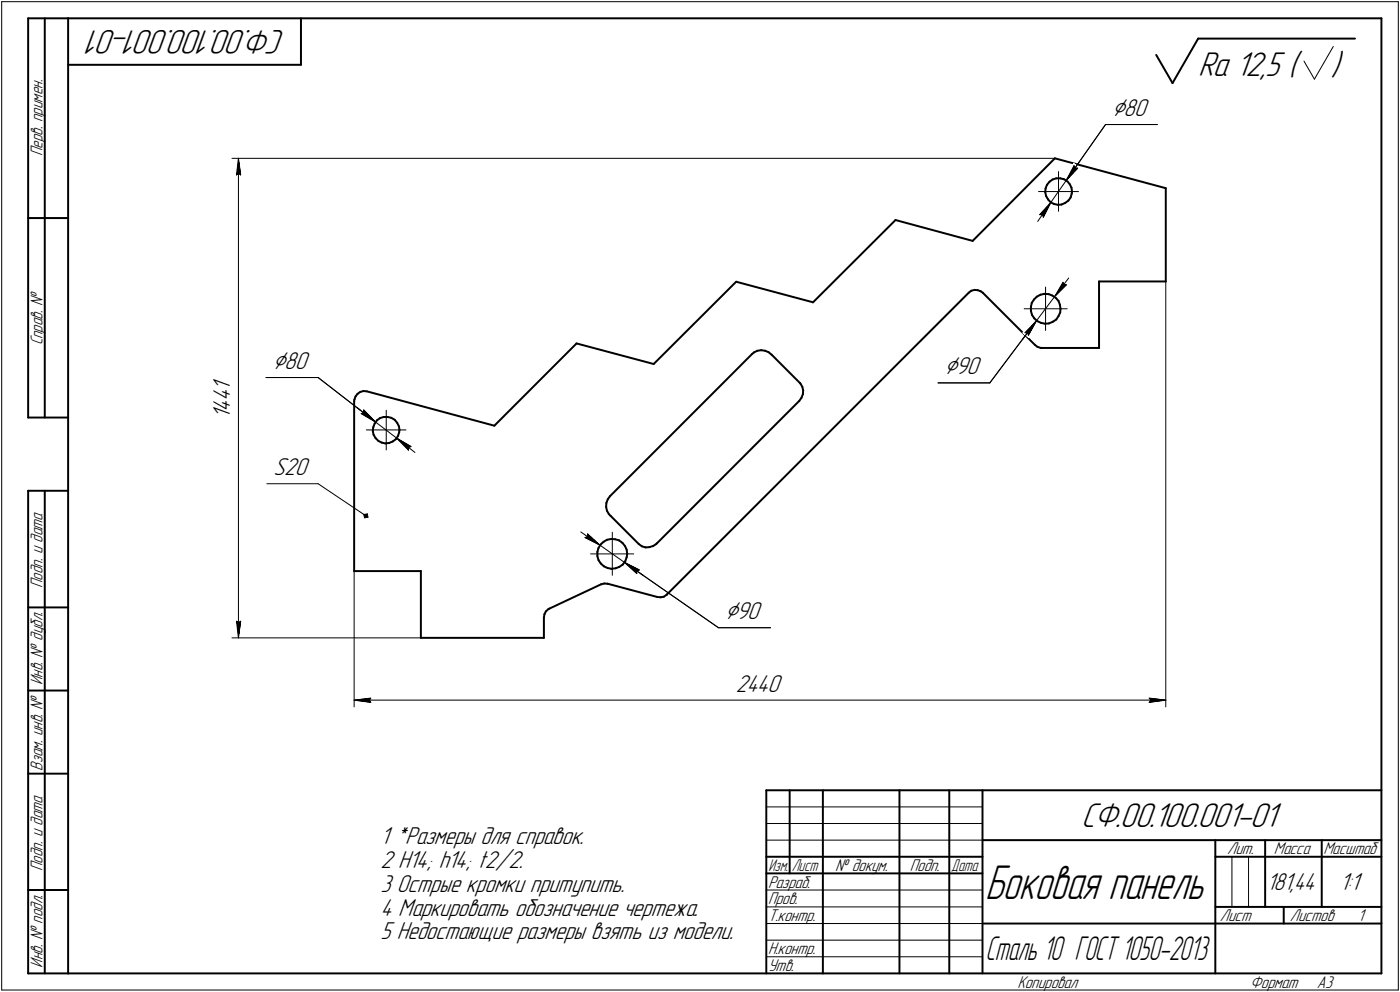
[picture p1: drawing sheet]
<svg xmlns="http://www.w3.org/2000/svg" width="421mm" height="298mm" viewBox="0 0 421 298" stroke-linecap="round" stroke-linejoin="round" font-family="sans-serif">
<defs><g id="words">
<text font-size="15.3" x="296.3" y="270.1">Боковая панель</text>
<g font-size="10.9">
<text x="85.9" y="9" transform="rotate(-180 85.9 9)">СФ.00.100.001-01</text>
<text x="360.3" y="22.8">Ra 12,5 (</text>
<text x="400.3" y="22.8">)</text>
<text x="325.1" y="248.5">СФ.00.100.001-01</text>
</g>
<text font-size="10.6" x="296.4" y="288.5">Сталь 10 ГОСТ 1050-2013</text>
<g font-size="8.5">
<text x="334.5" y="34.8">Ç80</text>
<text x="82" y="110.9">Ç80</text>
<text x="284.1" y="112.5">Ç90</text>
<text x="218.1" y="186.1">Ç90</text>
</g>
<g font-size="7.8">
<text x="69.2" y="117.4" transform="rotate(-90 69.2 117.4)">1</text>
<text x="69.2" y="125.8" transform="rotate(-90 69.2 125.8)">1</text>
<text x="69.2" y="123.7" transform="rotate(-90 69.2 123.7)">4</text>
<text x="69.2" y="120.5" transform="rotate(-90 69.2 120.5)">4</text>
<text x="82.3" y="142.9">S20</text>
<text x="221.3" y="207.9">2440</text>
<text x="114.5" y="253.7">1 *Размеры для справок.</text>
<text x="114.5" y="260.9">2 H14; h14; t2/2.</text>
<text x="114.5" y="268">3 Острые кромки притупить.</text>
<text x="402.9" y="267.5">1:1</text>
<text x="114.5" y="275.1">4 Маркировать обозначение чертежа.</text>
<text x="114.5" y="282.3">5 Недостающие размеры взять из модели.</text>
</g>
<text font-size="7.7" x="381" y="267.5">181,44</text>
<g font-size="5.4">
<text x="12.8" y="46.9" transform="rotate(-90 12.8 46.9)">Перв. примен.</text>
<text x="12.8" y="103.8" transform="rotate(-90 12.8 103.8)">Справ. №</text>
<text x="12.8" y="176.7" transform="rotate(-90 12.8 176.7)">Подп. и дата</text>
<text x="12.8" y="205.8" transform="rotate(-90 12.8 205.8)">Инв. № дубл.</text>
<text x="12.8" y="231.6" transform="rotate(-90 12.8 231.6)">Взам. инв. №</text>
<text x="369.1" y="256.8">Лит.</text>
<text x="383.1" y="256.8">Масса</text>
<text x="398" y="256.8">Масштаб</text>
<text x="12.8" y="261.7" transform="rotate(-90 12.8 261.7)">Подп. и дата</text>
<text x="251.2" y="261.8">№ докум.</text>
<text x="273.6" y="261.8">Подп.</text>
<text x="231" y="266.8">Разраб.</text>
<text x="231" y="271.8">Пров.</text>
<text x="231" y="276.8">Т.контр.</text>
<text x="366.9" y="276.8">Лист</text>
<text x="387.9" y="276.8">Листов</text>
<text x="408.4" y="276.8">1</text>
<text x="231" y="286.8">Н.контр.</text>
<text x="12.8" y="290.8" transform="rotate(-90 12.8 290.8)">Инв. № подл.</text>
<text x="231" y="291.8">Утв.</text>
<text x="306" y="296.8">Копировал</text>
<text x="376" y="296.8">Формат</text>
<text x="396" y="296.8">A3</text>
</g>
<g font-size="5.3">
<text x="231.1" y="261.8">Изм.</text>
<text x="238.1" y="261.8">Лист</text>
<text x="286.1" y="261.8">Дата</text>
</g>
</g></defs>
<g fill="none" stroke="#000" stroke-width=".59">
<path d="M8.5 5.5v120zM8.5 5.5h12zM13.5 5.5v120zM20.5 5.5v287zM20.5 5.5h395zM20.5 19.5h70zM90.5 5.5v14zM347.7 16.5l4.9 8.5zM360.3 11.6l-7.7 13.4zM360.3 11.6h47.2zM415.5 5.5v287zM314.4 57.8l.2 1.1z"/>
<path d="M314.5 56.6l-.1 1.2zM314.6 58.9l.6 1zM314.9 55.5l-.4 1.1zM315.2 59.9l.8 .9zM315.6 54.6l1-.7zM315.6 54.6l-.7 .9zM316.6 53.9l1.1-.3zM317.2 47.6l-24.7 24.8zM317.2 47.6l33.4 9zM317.7 53.6h1.2zM318.9 53.6l1.1 .2zM320 53.8l1 .6z"/>
<path d="M321 54.4l.7 1zM321.7 55.4l.5 1zM322 59.4l-.7 .9zM322.2 56.4l.2 1.2zM322.3 58.2l-.3 1.2zM322.4 57.6l-.1 .6zM350.6 56.6v28zM8.5 65.5h12zM269.3 66.1l23.2 6.3zM316 60.8l1 .5zM317 61.3l1.2 .3zM318.2 61.6l1.1-.1z"/>
<path d="M319.3 61.5l1.1-.5zM320.4 61l.9-.7zM221.4 84.7l23.1 6.1zM244.5 90.8l24.8-24.7zM291.3 88l.8-.6zM292.1 87.4l1-.3zM293.1 87.1l.9 .1zM294 87.2l1 .3zM295 87.5l.6 .5zM295.6 88l15.6 15.6zM310 92.2v1.3zM310 93.5l.4 1.2z"/>
<path d="M310.3 91l-.3 1.2zM310.4 94.7l.7 1zM311 90l.8-.8zM311 90l-.7 1zM311.1 95.7l.9 .8zM311.8 89.2l1.1-.6zM312 96.5l1.1 .5zM312.9 88.6l1.2-.3zM313.1 97l1.2 .3zM314.1 88.3l1.3 .1zM314.3 97.3l1.2-.1zM315.4 88.4l1.1 .4z"/>
<path d="M315.5 97.2l1.2-.5zM316.5 88.8l1 .7zM316.7 96.7l1-.7zM317.5 89.5l.8 .9zM318.3 90.4l.5 1.2zM318.3 95l-.6 1zM318.8 91.6l.1 1.2zM318.9 93.9l-.6 1.1zM318.9 92.8v1.1zM330.5 84.6h20.1zM330.5 84.6v20zM106.9 119.1l-.3 1z"/>
<path d="M107.5 118.4l.9-.6zM107.5 118.4l-.6 .7zM108.4 117.8l.9-.3zM109.3 117.5l1 .1zM110.3 117.6l38.4 10.3zM173.4 103.2l-24.7 24.7zM173.4 103.2l23.2 6.2zM196.6 109.4l24.8-24.7zM226.2 106.3l-42.7 42.8zM226.2 106.3l.5-.4zM226.7 105.9l1.1-.5zM227.8 105.4l1.1-.2z"/>
<path d="M228.9 105.2l1.2 .2zM230.1 105.4l1 .4zM231.1 105.8l1 .8zM232.1 106.6l8.4 8.5zM240.5 115.1l.2 .1zM240.7 115.2l.6 1zM241 119.5l-.6 1zM241.3 116.2l.3 1.1zM241.5 118.4l-.5 1.1zM241.6 117.3l-.1 1.1zM311.2 103.6l.8 .6zM312 104.2l1 .4z"/>
<path d="M313 104.6h.4zM313.4 104.6h17.1zM8.5 125.5h12zM106.5 120.6v51zM106.6 120.1l-.1 .5zM112.1 129.5l.3 1.1zM112.3 128.4l-.2 1.1zM112.4 130.6l.5 1.1zM112.7 127.3l-.4 1.1zM112.9 131.7l.9 .8zM113.4 126.3l.9-.7zM113.4 126.3l-.7 1z"/>
<path d="M113.8 132.5l1 .5zM114.3 125.6l1.1-.3zM114.8 133l1.1 .3zM115.4 125.3h1.2zM115.9 133.3l1.2-.2zM116.6 125.3l1.1 .3zM117.1 133.1l1-.4zM117.7 125.6l1 .6zM118.1 132.7l.9-.7zM118.7 126.2l.8 .9zM119.5 127.1l.5 1zM119.7 131l-.7 1z"/>
<path d="M120 128.1l.1 1.1zM120.1 129.9l-.4 1.1zM120.1 129.2v.7zM8.5 147.5v145zM8.5 147.5h12zM13.5 147.5v145zM182.3 152.3l.2 1.2zM182.4 151.1l-.1 1.2zM182.5 153.5l.6 1zM182.8 150l-.4 1.1zM183.1 154.5l.5 .5zM183.5 149.1l-.7 .9z"/>
<path d="M183.6 155l8.5 8.5zM106.5 171.6h20.1zM126.6 171.6v20.1zM179.7 165.9v1.2zM179.7 167.1l.3 1.2zM180 164.7l-.3 1.2zM180 168.3l.7 1zM180.6 163.7l.9-.9zM180.6 163.7l-.6 1zM180.7 169.3l.9 .9zM180.8 175.6l1-.3zM181.5 162.8l1-.6z"/>
<path d="M181.6 170.2l1.1 .5zM181.8 175.3l.9 .1zM182.5 162.2l1.3-.2zM182.7 170.7l1.2 .2zM182.7 175.4h.1M182.8 175.4l14.9 4zM183.8 162l1.2 .1zM183.9 170.9l1.3-.1zM185 162.1l1.2 .3zM185.2 170.8l1.1-.5zM186.2 162.4l1 .8zM186.3 170.3l1-.6z"/>
<path d="M187.2 163.2l.8 .9zM188 164.1l.5 1.1zM188 168.7l-.7 1zM188.5 165.2l.1 1.3zM188.5 167.5l-.5 1.2zM188.6 166.5l-.1 1zM192.1 163.5l.9 .7zM193 164.2l1.1 .3zM194.1 164.5l1.2-.1zM195.3 164.4l1.1-.3zM196.4 164.1l1-.6zM197.4 163.5l.2-.3z"/>
<path d="M197.6 163.2l42.8-42.7zM197.7 179.4l1 .1zM198.7 179.5l.9-.2zM199.6 179.3l.9-.6zM200.5 178.7h.1M200.6 178.6l90.7-90.6zM8.5 182.5h12zM126.6 191.7h37zM163.6 185.6v6.1zM163.7 184.6l-.1 1zM164.2 183.7l-.5 .9zM164.2 183.7l.7-.7z"/>
<path d="M164.9 183l.4-.1zM165.3 182.9l15.5-7.3zM8.5 207.5h12zM8.5 232.5h12zM230.5 237.5h185zM230.5 237.5v55zM237.5 237.5v25zM247.5 237.5v55zM270.5 237.5v55zM285.5 237.5v55zM295.5 237.5v55zM230.5 257.5h65z"/>
<path d="M295.5 252.5h120zM365.5 252.5v40zM365.5 257.5h15zM380.5 252.5v20zM380.5 257.5h35zM397.5 252.5v20zM8.5 267.5h12zM230.5 262.5h65zM295.5 277.5h70zM365.5 277.5h50zM365.5 272.5h50zM386.1 272.5v5z"/>
<path d="M8.5 292.5h12zM20.5 292.5h395z"/>
</g>
<g fill="none" stroke="#000" stroke-width=".3">
<path d="M.5 .5v297zM.5 .5h420zM392.2 18.4l3.1 5.4zM401 14l-5.7 9.8zM420.5 .5v297zM332.5 37.4l-11.9 16.9zM332.5 37.4h15.6zM69.8 47.6h247.4zM71.1 52.6l.6-.5zM71.7 47.6l.7 5zM71.7 52.1l.7 .5zM71.7 47.6l-.6 5z"/>
<path d="M71.7 47.6v144.1zM312.3 57.6h6zM318.3 57.6h6.1zM318.3 57.6v5.9zM318.3 51.6v6zM320.6 54.3l-4.5 6.5zM323 49.8l.3 .7zM323 49.8l-2.4 4.5zM323.3 50.5h.8zM324.1 50.5l-3.5 3.8zM324.7 48.5l-4.1 5.8zM312.7 64.5h.8z"/>
<path d="M313.5 64.5l.3 .8zM316.1 60.8l-3.4 3.7zM316.1 60.8l-2.3 4.5zM316.1 60.8l-4 5.7zM308 92.8h6.5zM308.3 100h.7zM309 100l.3 .8zM311.7 96.4l-14 18.7zM311.7 96.4l-3.4 3.6zM311.7 96.4l-2.4 4.4zM311.7 96.4l-4.1 5.5zM314.5 92.8h6.5z"/>
<path d="M314.5 92.8v6.5zM314.5 86.3v6.5zM317.2 89.2l3.5-3.6zM317.2 89.2l-5.5 7.2zM319.7 84.8l.2 .8zM319.7 84.8l-2.5 4.4zM319.9 85.6h.8zM321.4 83.6l-4.2 5.6zM350.6 84.6v127.8zM80 113.5h15.7zM95.7 113.5l17.2 13.3zM282.1 115.1h15.6z"/>
<path d="M107.4 122.5l5.5 4.3zM108.6 124.3l.8-.3zM108.6 124.3l4.3 2.5zM109.4 123.2l3.5 3.6zM109.4 123.2v.8zM110.2 129.2h6zM112.9 126.8l6.4 4.9zM116.2 129.2h5.9zM116.2 129.2v6zM116.2 123.3v5.9zM119.3 131.7l3.6 3.6zM119.3 131.7l4.3 2.5z"/>
<path d="M119.3 131.7l5.5 4.3zM122.9 134.5v.8zM122.9 134.5l.7-.3zM80.3 145.4h15.4zM95.7 145.4l14.4 9.6zM109.4 154.6l.2 .2zM109.4 154.6l.2 1zM109.4 154.6l1.1-.2zM109.6 154.8l.2 .1zM109.6 154.8l.1 .6zM109.6 154.8l.7-.2zM109.6 155.6l1.1-.2z"/>
<path d="M109.7 155.4l.8-.1zM109.8 154.9l.1 .4zM109.8 154.9h.4zM109.9 155.3l.3-.1zM110.2 154.9v.3zM110.3 154.6l.2 .7zM110.5 154.4l.2 1zM174.7 159.9l5.7 3.9zM184.1 159.9v6.6zM106.5 171.6v40.8zM175.9 161.5l.8-.2zM175.9 161.5l4.5 2.3z"/>
<path d="M176.7 160.4l3.7 3.4zM176.7 160.4v.9zM177.6 166.5h6.5zM180.4 163.8l7.4 5.2zM184.1 166.5h6.5zM184.1 166.5v6.4zM187.8 169l28.3 19.6zM187.8 169l3.7 3.4zM187.8 169l4.5 2.3zM187.8 169l5.7 4zM191.5 171.5v.9zM191.5 171.5l.8-.2z"/>
<path d="M69.8 191.7h56.8zM71.1 186.7l.6 5zM71.1 186.7l.6 .4zM71.7 187.1l.7-.4zM72.4 186.7l-.7 5zM216.1 188.6h15.6zM106.5 210.4l5-.6zM106.5 210.4l5 .7zM106.5 210.4h244.1zM111.1 210.4l.4 .7zM111.5 209.8l-.4 .6zM345.6 211.1l5-.7z"/>
<path d="M345.6 209.8l.5 .6zM345.6 209.8l5 .6zM346.1 210.4l-.5 .7zM230.5 247.5h65zM230.5 252.5h65zM230.5 242.5h65zM370.5 257.5v15zM375.5 257.5v15zM230.5 267.5h65zM230.5 272.5h65zM230.5 277.5h65zM.5 297.5h420z"/>
<path d="M230.5 282.5h65zM230.5 287.5h65z"/>
</g>
<g fill="#fff" stroke="#fff" stroke-width=".3">
<path d="M82.3 137.2h11.3zM82.3 137.3h11.3zM82.3 137.4h11.3zM82.3 137.5h11.3zM82.3 137.6h11.3zM82.3 137.7h11.3zM82.3 137.8h11.3zM82.3 137.8h11.3zM82.3 137.9h11.3zM82.3 138h11.3zM82.3 138.1h11.3zM82.3 138.2h11.3zM82.3 138.3h11.3zM82.3 138.3h11.3zM82.3 138.4h11.3zM82.3 138.5h11.3zM82.3 138.6h11.3zM82.3 138.7h11.3zM82.3 138.8h11.3zM82.3 138.9h11.3zM82.3 138.9h11.3zM82.3 139h11.3zM82.3 139.1h11.3zM82.3 139.2h11.3zM82.3 139.3h11.3zM82.3 139.4h11.3zM82.3 139.4h11.3zM82.3 139.5h11.3zM82.3 139.6h11.3zM82.3 139.7h11.3zM82.3 139.8h11.3zM82.3 139.9h11.3zM82.3 140h11.3zM82.3 140h11.3zM82.3 140.1h11.3zM82.3 140.2h11.3zM82.3 140.3h11.3zM82.3 140.4h11.3zM82.3 140.5h11.3zM82.3 140.5h11.3zM82.3 140.6h11.3zM82.3 140.7h11.3zM82.3 140.8h11.3zM82.3 140.9h11.3zM82.3 141h11.3zM82.3 141.1h11.3zM82.3 141.1h11.3zM82.3 141.2h11.3zM82.3 141.3h11.3zM82.3 141.4h11.3zM82.3 141.5h11.3zM82.3 141.6h11.3zM82.3 141.6h11.3zM82.3 141.7h11.3zM82.3 141.8h11.3zM82.3 141.9h11.3zM82.3 142h11.3zM82.3 142.1h11.3zM82.3 142.2h11.3zM82.3 142.2h11.3zM82.3 142.3h11.3zM82.3 142.4h11.3zM82.3 142.5h11.3zM82.3 142.6h11.3zM82.3 142.7h11.3zM82.3 142.7h11.3zM82.3 142.8h11.3zM82.3 142.9h11.3zM82.3 143h11.3zM82.3 143.1h11.3zM82.3 143.2h11.3zM82.3 143.3h11.3zM82.3 143.3h11.3zM82.3 143.4h11.3zM82.3 143.5h11.3zM82.3 143.6h11.3zM82.3 143.7h11.3zM82.3 143.8h11.3zM82.3 143.8h11.3zM82.3 143.9h11.3zM82.3 144h11.3zM82.3 144.1h11.3zM82.3 144.2h11.3zM82.3 144.3h11.3z"/>
<path d="M221.3 202.3h14.5zM221.3 202.4h14.5zM221.3 202.4h14.5zM221.3 202.5h14.5zM221.3 202.6h14.5zM221.3 202.7h14.5zM221.3 202.8h14.5zM221.3 202.9h14.5zM221.3 202.9h14.5zM221.3 203h14.5zM221.3 203.1h14.5zM221.3 203.2h14.5zM221.3 203.3h14.5zM221.3 203.4h14.5zM221.3 203.5h14.5zM221.3 203.5h14.5zM221.3 203.6h14.5zM221.3 203.7h14.5zM221.3 203.8h14.5zM221.3 203.9h14.5zM221.3 204h14.5zM221.3 204h14.5zM221.3 204.1h14.5zM221.3 204.2h14.5zM221.3 204.3h14.5zM221.3 204.4h14.5zM221.3 204.5h14.5zM221.3 204.6h14.5zM221.3 204.6h14.5zM221.3 204.7h14.5zM221.3 204.8h14.5zM221.3 204.9h14.5zM221.3 205h14.5zM221.3 205.1h14.5zM221.3 205.1h14.5zM221.3 205.2h14.5zM221.3 205.3h14.5zM221.3 205.4h14.5zM221.3 205.5h14.5zM221.3 205.6h14.5zM221.3 205.7h14.5zM221.3 205.7h14.5zM221.3 205.8h14.5zM221.3 205.9h14.5zM221.3 206h14.5zM221.3 206.1h14.5zM221.3 206.2h14.5zM221.3 206.2h14.5zM221.3 206.3h14.5zM221.3 206.4h14.5zM221.3 206.5h14.5zM221.3 206.6h14.5zM221.3 206.7h14.5zM221.3 206.8h14.5zM221.3 206.8h14.5zM221.3 206.9h14.5zM221.3 207h14.5zM221.3 207.1h14.5zM221.3 207.2h14.5zM221.3 207.3h14.5zM221.3 207.3h14.5zM221.3 207.4h14.5zM221.3 207.5h14.5zM221.3 207.6h14.5zM221.3 207.7h14.5zM221.3 207.8h14.5zM221.3 207.9h14.5zM221.3 207.9h14.5zM221.3 208h14.5zM221.3 208.1h14.5zM221.3 208.2h14.5zM221.3 208.3h14.5zM221.3 208.4h14.5zM221.3 208.4h14.5zM221.3 208.5h14.5zM221.3 208.6h14.5zM221.3 208.7h14.5zM221.3 208.8h14.5zM221.3 208.9h14.5zM221.3 209h14.5zM221.3 209h14.5zM221.3 209.1h14.5zM221.3 209.2h14.5zM221.3 209.3h14.5zM221.3 209.4h14.5z"/>
<path d="M111.4 209.3h.6zM110.8 209.4h1.2zM110.2 209.5h1.8zM109.6 209.5h2.4zM109 209.6h3zM108.3 209.7h3.7zM108.1 209.8h3.9zM107.9 209.9h4.1zM107.7 210h4.3zM107.4 210.1h4.6zM107.2 210.1h4.8zM107 210.2h5zM106.8 210.3h5.2zM106.5 210.4h5.5zM106.8 210.5h5.2zM106.9 210.6h5.1zM107.1 210.7h4.9zM107.4 210.7h4.6zM107.5 210.8h4.5zM107.7 210.9h4.3zM107.9 211h4.1zM108.1 211.1h3.9zM108.3 211.2h3.7zM109 211.2h3zM109.6 211.3h2.4zM110.2 211.4h1.8zM110.8 211.5h1.2zM111.4 211.6h.6z"/>
<path d="M345.1 209.3h.7zM345.1 209.4h1.3zM345.1 209.5h1.9zM345.1 209.5h2.5zM345.1 209.6h3.1zM345.1 209.7h3.7zM345.1 209.8h4zM345.1 209.9h4.2zM345.1 210h4.4zM345.1 210.1h4.7zM345.1 210.1h4.9zM345.1 210.2h5.1zM345.1 210.3h5.3zM345.1 210.4h5.5zM345.1 210.5h5.3zM345.1 210.6h5.2zM345.1 210.7h4.9zM345.1 210.7h4.7zM345.1 210.8h4.6zM345.1 210.9h4.3zM345.1 211h4.1zM345.1 211.1h4zM345.1 211.2h3.7zM345.1 211.2h3.1zM345.1 211.3h2.5zM345.1 211.4h1.9zM345.1 211.5h1.3zM345.1 211.6h.7z"/>
<path d="M63.6 113.5h7.2zM63.6 113.5h7.2zM63.6 113.6h7.2zM63.6 113.7h7.2zM63.6 113.8h7.2zM63.6 113.9h7.2zM63.6 114h7.2zM63.6 114h7.2zM63.6 114.1h7.2zM63.6 114.2h7.2zM63.6 114.3h7.2zM63.6 114.4h7.2zM63.6 114.5h7.2zM63.6 114.6h7.2zM63.6 114.6h7.2zM63.6 114.7h7.2zM63.6 114.8h7.2zM63.6 114.9h7.2zM63.6 115h7.2zM63.6 115.1h7.2zM63.6 115.1h7.2zM63.6 115.2h7.2zM63.6 115.3h7.2zM63.6 115.4h7.2zM63.6 115.5h7.2zM63.6 115.6h7.2zM63.6 115.7h7.2zM63.6 115.7h7.2zM63.6 115.8h7.2zM63.6 115.9h7.2zM63.6 116h7.2zM63.6 116.1h7.2zM63.6 116.2h7.2zM63.6 116.2h7.2zM63.6 116.3h7.2zM63.6 116.4h7.2zM63.6 116.5h7.2zM63.6 116.6h7.2zM63.6 116.7h7.2zM63.6 116.8h7.2zM63.6 116.8h7.2zM63.6 116.9h7.2zM63.6 117h7.2zM63.6 117.1h7.2zM63.6 117.2h7.2zM63.6 117.3h7.2zM63.6 117.3h7.2zM63.6 117.4h7.2zM63.6 117.5h7.2zM63.6 117.6h7.2zM63.6 117.7h7.2zM63.6 117.8h7.2zM63.6 117.9h7.2zM63.6 117.9h7.2zM63.6 118h7.2zM63.6 118.1h7.2zM63.6 118.2h7.2zM63.6 118.3h7.2zM63.6 118.4h7.2zM63.6 118.4h7.2zM63.6 118.5h7.2zM63.6 118.6h7.2zM63.6 118.7h7.2zM63.6 118.8h7.2zM63.6 118.9h7.2zM63.6 119h7.2zM63.6 119h7.2zM63.6 119.1h7.2zM63.6 119.2h7.2zM63.6 119.3h7.2zM63.6 119.4h7.2zM63.6 119.5h7.2zM63.6 119.5h7.2zM63.6 119.6h7.2zM63.6 119.7h7.2zM63.6 119.8h7.2zM63.6 119.9h7.2zM63.6 120h7.2zM63.6 120.1h7.2zM63.6 120.1h7.2zM63.6 120.2h7.2zM63.6 120.3h7.2zM63.6 120.4h7.2zM63.6 120.5h7.2zM63.6 120.6h7.2zM63.6 120.6h7.2zM63.6 120.7h7.2zM63.6 120.8h7.2zM63.6 120.9h7.2zM63.6 121h7.2zM63.6 121.1h7.2zM63.6 121.2h7.2zM63.6 121.2h7.2zM63.6 121.3h7.2zM63.6 121.4h7.2zM63.6 121.5h7.2zM63.6 121.6h7.2zM63.6 121.7h7.2zM63.6 121.8h7.2zM63.6 121.8h7.2zM63.6 121.9h7.2zM63.6 122h7.2zM63.6 122.1h7.2zM63.6 122.2h7.2zM63.6 122.3h7.2zM63.6 122.3h7.2zM63.6 122.4h7.2zM63.6 122.5h7.2zM63.6 122.6h7.2zM63.6 122.7h7.2zM63.6 122.8h7.2zM63.6 122.9h7.2zM63.6 122.9h7.2zM63.6 123h7.2zM63.6 123.1h7.2zM63.6 123.2h7.2zM63.6 123.3h7.2zM63.6 123.4h7.2zM63.6 123.4h7.2zM63.6 123.5h7.2zM63.6 123.6h7.2zM63.6 123.7h7.2zM63.6 123.8h7.2zM63.6 123.9h7.2zM63.6 124h7.2zM63.6 124h7.2zM63.6 124.1h7.2zM63.6 124.2h7.2zM63.6 124.3h7.2zM63.6 124.4h7.2zM63.6 124.5h7.2zM63.6 124.5h7.2zM63.6 124.6h7.2zM63.6 124.7h7.2zM63.6 124.8h7.2zM63.6 124.9h7.2zM63.6 125h7.2zM63.6 125.1h7.2zM63.6 125.1h7.2zM63.6 125.2h7.2zM63.6 125.3h7.2zM63.6 125.4h7.2zM63.6 125.5h7.2zM63.6 125.6h7.2zM63.6 125.6h7.2zM63.6 125.7h7.2z"/>
<path d="M70.5 186.2h2.5zM70.6 186.3h2.4zM70.6 186.4h2.4zM70.6 186.4h2.4zM70.6 186.5h2.4zM70.6 186.6h2.4zM70.6 186.7h2.4zM70.6 186.8h2.4zM70.7 186.9h2.2zM70.7 186.9h2.2zM70.7 187h2.2zM70.7 187.1h2.2zM70.7 187.2h2.2zM70.7 187.3h2.2zM70.7 187.4h2.2zM70.8 187.5h2zM70.8 187.5h2zM70.8 187.6h2zM70.8 187.7h2zM70.8 187.8h2zM70.8 187.9h2zM70.8 188h2zM70.8 188h1.9zM70.9 188.1h1.8zM70.9 188.2h1.8zM70.9 188.3h1.8zM70.9 188.4h1.8zM70.9 188.5h1.8zM70.9 188.6h1.8zM70.9 188.6h1.8zM71 188.7h1.6zM71 188.8h1.6zM71 188.9h1.6zM71 189h1.6zM71 189.1h1.6zM71 189.1h1.6zM71 189.2h1.6zM71 189.3h1.6zM71 189.4h1.6zM71 189.5h1.6zM71 189.6h1.6zM71 189.7h1.6zM71 189.7h1.6zM71 189.8h1.6zM71 189.9h1.5zM71.1 190h1.4zM71.1 190.1h1.4zM71.2 190.2h1.2zM71.2 190.2h1.2zM71.2 190.3h1.1zM71.3 190.4h1zM71.3 190.5h.9zM71.4 190.6h.8zM71.4 190.7h.8zM71.4 190.8h.7zM71.5 190.8h.6zM71.5 190.9h.6zM71.5 191h.6zM71.5 191.1h.5zM71.5 191.2h.5zM71.6 191.3h.4zM71.6 191.3h.3zM71.6 191.4h.3z"/>
<path d="M71.6 47.8h.3zM71.6 47.9h.3zM71.6 48h.4zM71.5 48.1h.5zM71.5 48.2h.5zM71.5 48.3h.6zM71.5 48.3h.6zM71.5 48.4h.6zM71.4 48.5h.7zM71.4 48.6h.8zM71.4 48.7h.8zM71.3 48.8h.9zM71.3 48.9h1zM71.2 48.9h1.1zM71.2 49h1.2zM71.2 49.1h1.2zM71.1 49.2h1.4zM71.1 49.3h1.4zM71 49.4h1.5zM71 49.4h1.6zM71 49.5h1.6zM71 49.6h1.6zM71 49.7h1.6zM71 49.8h1.6zM71 49.9h1.6zM71 50h1.6zM71 50h1.6zM71 50.1h1.6zM71 50.2h1.6zM71 50.3h1.6zM71 50.4h1.6zM71 50.5h1.6zM71 50.5h1.6zM70.9 50.6h1.8zM70.9 50.7h1.8zM70.9 50.8h1.8zM70.9 50.9h1.8zM70.9 51h1.8zM70.9 51.1h1.8zM70.9 51.1h1.8zM70.8 51.2h1.9zM70.8 51.3h2zM70.8 51.4h2zM70.8 51.5h2zM70.8 51.6h2zM70.8 51.6h2zM70.8 51.7h2zM70.8 51.8h2zM70.7 51.9h2.2zM70.7 52h2.2zM70.7 52.1h2.2zM70.7 52.2h2.2zM70.7 52.2h2.2zM70.7 52.3h2.2zM70.7 52.4h2.2zM70.6 52.5h2.4zM70.6 52.6h2.4zM70.6 52.7h2.4zM70.6 52.7h2.4zM70.6 52.8h2.4zM70.6 52.9h2.4zM70.6 53h2.4z"/>
<path d="M176.6 159.8h.2zM176.5 159.9h.4zM176.4 159.9h.6zM176.4 160h.6zM176.4 160.1h.7zM176.3 160.2h.9zM176.3 160.3h1zM176.2 160.4h1.2zM176.1 160.4h1.4zM176.1 160.5h1.4zM176 160.6h1.7zM175.9 160.7h1.9zM175.9 160.8h2zM175.9 160.9h2.1zM175.8 161h2.3zM175.7 161h2.4zM175.7 161.1h2.5zM175.6 161.2h2.7zM175.5 161.3h2.9zM175.4 161.4h3.1zM175.4 161.5h3.2zM175.3 161.5h3.4zM175.3 161.6h3.5zM175.2 161.7h3.7zM175.3 161.8h3.7zM175.5 161.9h3.6zM175.7 162h3.5zM175.9 162.1h3.3zM176 162.1h3.3zM176.2 162.2h3.2zM176.4 162.3h3.1zM176.5 162.4h3.1zM176.7 162.5h2.9zM176.9 162.6h2.8zM177 162.6h2.7zM177.1 162.7h2.6zM177.3 162.8h2.5zM177.5 162.9h2.4zM177.6 163h2.3zM177.8 163.1h2.2zM178 163.2h2zM178.1 163.2h2zM178.3 163.3h1.9zM178.5 163.4h1.7zM178.6 163.5h1.7zM179.1 163.6h1.2zM179.5 163.7h.8zM180 163.7h.4z"/>
<path d="M187.9 169.1h.3zM188 169.2h.6zM188 169.2h1zM188 169.3h1.4zM188.1 169.4h1.6zM188.2 169.5h1.7zM188.2 169.6h1.9zM188.3 169.7h1.9zM188.4 169.8h2zM188.4 169.8h2.2zM188.5 169.9h2.3zM188.6 170h2.3zM188.6 170.1h2.5zM188.6 170.2h2.7zM188.7 170.3h2.7zM188.7 170.3h2.9zM188.8 170.4h3zM188.9 170.5h3zM188.9 170.6h3.2zM189.1 170.7h3.2zM189.1 170.8h3.3zM189.2 170.9h3.4zM189.3 170.9h3.5zM189.4 171h3.6zM189.5 171.1h3.5zM189.6 171.2h3.4zM189.7 171.3h3.3zM189.7 171.4h3.2zM189.8 171.4h3.1zM189.9 171.5h2.9zM190 171.6h2.7zM190.1 171.7h2.6zM190.2 171.8h2.4zM190.2 171.9h2.3zM190.4 172h2.1zM190.5 172h1.9zM190.6 172.1h1.8zM190.7 172.2h1.7zM190.8 172.3h1.5zM190.8 172.4h1.4zM190.9 172.5h1.2zM191 172.6h1.1zM191.1 172.6h.9zM191.2 172.7h.7zM191.3 172.8h.6zM191.3 172.9h.6zM191.4 173h.4zM191.5 173.1h.2z"/>
<path d="M218.1 180.3h11.6zM218.1 180.4h11.6zM218.1 180.5h11.6zM218.1 180.6h11.6zM218.1 180.7h11.6zM218.1 180.8h11.6zM218.1 180.8h11.6zM218.1 180.9h11.6zM218.1 181h11.6zM218.1 181.1h11.6zM218.1 181.2h11.6zM218.1 181.3h11.6zM218.1 181.4h11.6zM218.1 181.4h11.6zM218.1 181.5h11.6zM218.1 181.6h11.6zM218.1 181.7h11.6zM218.1 181.8h11.6zM218.1 181.9h11.6zM218.1 181.9h11.6zM218.1 182h11.6zM218.1 182.1h11.6zM218.1 182.2h11.6zM218.1 182.3h11.6zM218.1 182.4h11.6zM218.1 182.5h11.6zM218.1 182.5h11.6zM218.1 182.6h11.6zM218.1 182.7h11.6zM218.1 182.8h11.6zM218.1 182.9h11.6zM218.1 183h11.6zM218.1 183h11.6zM218.1 183.1h11.6zM218.1 183.2h11.6zM218.1 183.3h11.6zM218.1 183.4h11.6zM218.1 183.5h11.6zM218.1 183.6h11.6zM218.1 183.6h11.6zM218.1 183.7h11.6zM218.1 183.8h11.6zM218.1 183.9h11.6zM218.1 184h11.6zM218.1 184.1h11.6zM218.1 184.1h11.6zM218.1 184.2h11.6zM218.1 184.3h11.6zM218.1 184.4h11.6zM218.1 184.5h11.6zM218.1 184.6h11.6zM218.1 184.7h11.6zM218.1 184.7h11.6zM218.1 184.8h11.6zM218.1 184.9h11.6zM218.1 185h11.6zM218.1 185.1h11.6zM218.1 185.2h11.6zM218.1 185.3h11.6zM218.1 185.3h11.6zM218.1 185.4h11.6zM218.1 185.5h11.6zM218.1 185.6h11.6zM218.1 185.7h11.6zM218.1 185.8h11.6zM218.1 185.8h11.6zM218.1 185.9h11.6zM218.1 186h11.6zM218.1 186.1h11.6zM218.1 186.2h11.6zM218.1 186.3h11.6zM218.1 186.4h11.6zM218.1 186.4h11.6zM218.1 186.5h11.6zM218.1 186.6h11.6zM218.1 186.7h11.6zM218.1 186.8h11.6zM218.1 186.9h11.6zM218.1 186.9h11.6zM218.1 187h11.6zM218.1 187.1h11.6zM218.1 187.2h11.6zM218.1 187.3h11.6zM218.1 187.4h11.6zM218.1 187.5h11.6zM218.1 187.5h11.6z"/>
<path d="M319.5 84.2h.2zM319.4 84.2h.4zM319.4 84.3h.5zM319.4 84.4h.6zM319.4 84.5h.7zM319.3 84.6h.9zM319.2 84.7h1.1zM319.2 84.8h1.2zM319.1 84.8h1.4zM319.1 84.9h1.5zM319 85h1.7zM319 85.1h1.9zM318.9 85.2h2.1zM318.9 85.3h2.2zM318.9 85.3h2.3zM318.8 85.4h2.6zM318.8 85.5h2.7zM318.7 85.6h2.8zM318.6 85.7h2.8zM318.6 85.8h2.7zM318.5 85.9h2.7zM318.5 85.9h2.6zM318.4 86h2.7zM318.4 86.1h2.6zM318.3 86.2h2.6zM318.3 86.3h2.5zM318.3 86.4h2.4zM318.2 86.4h2.4zM318.2 86.5h2.3zM318.1 86.6h2.4zM318.1 86.7h2.3zM318 86.8h2.3zM317.9 86.9h2.3zM317.9 87h2.2zM317.8 87h2.2zM317.8 87.1h2.2zM317.8 87.2h2.1zM317.7 87.3h2.1zM317.7 87.4h2zM317.7 87.5h1.9zM317.7 87.5h1.8zM317.6 87.6h1.8zM317.6 87.7h1.8zM317.6 87.8h1.7zM317.6 87.9h1.6zM317.5 88h1.6zM317.5 88.1h1.5zM317.5 88.1h1.4zM317.4 88.2h1.5zM317.4 88.3h1.4zM317.4 88.4h1.2zM317.4 88.5h1zM317.3 88.6h1zM317.3 88.6h.8zM317.3 88.7h.7zM317.3 88.8h.5zM317.2 88.9h.5zM317.2 89h.3z"/>
<path d="M311.5 96.5h.2zM311.4 96.6h.3zM311.2 96.7h.5zM311.1 96.8h.6zM311 96.9h.7zM310.8 96.9h.9zM310.7 97h1zM310.6 97.1h1zM310.5 97.2h1.1zM310.3 97.3h1.3zM310.1 97.4h1.5zM310.1 97.5h1.5zM310 97.5h1.5zM310 97.6h1.5zM309.9 97.7h1.6zM309.8 97.8h1.7zM309.7 97.9h1.7zM309.6 98h1.8zM309.5 98h1.9zM309.5 98.1h1.9zM309.4 98.2h1.9zM309.3 98.3h2zM309.2 98.4h2zM309.1 98.5h2.1zM309 98.6h2.1zM308.9 98.6h2.2zM308.9 98.7h2.2zM308.8 98.8h2.3zM308.7 98.9h2.3zM308.6 99h2.3zM308.5 99.1h2.4zM308.4 99.1h2.4zM308.4 99.2h2.4zM308.3 99.3h2.4zM308.2 99.4h2.5zM308.1 99.5h2.5zM308 99.6h2.6zM307.9 99.7h2.7zM307.8 99.7h2.7zM307.8 99.8h2.7zM307.7 99.9h2.7zM307.6 100h2.8zM307.5 100.1h2.8zM307.7 100.2h2.6zM307.8 100.2h2.4zM307.9 100.3h2.2zM308 100.4h2.1zM308.1 100.5h1.9zM308.3 100.6h1.7zM308.4 100.7h1.6zM308.4 100.8h1.6zM308.6 100.8h1.3zM308.7 100.9h1.1zM308.8 101h1zM308.9 101.1h.8zM309 101.2h.7zM309.1 101.3h.5zM309.3 101.3h.3zM309.4 101.4h.1z"/>
<path d="M284.1 106.8h11.6zM284.1 106.9h11.6zM284.1 107h11.6zM284.1 107.1h11.6zM284.1 107.2h11.6zM284.1 107.3h11.6zM284.1 107.4h11.6zM284.1 107.4h11.6zM284.1 107.5h11.6zM284.1 107.6h11.6zM284.1 107.7h11.6zM284.1 107.8h11.6zM284.1 107.9h11.6zM284.1 107.9h11.6zM284.1 108h11.6zM284.1 108.1h11.6zM284.1 108.2h11.6zM284.1 108.3h11.6zM284.1 108.4h11.6zM284.1 108.5h11.6zM284.1 108.5h11.6zM284.1 108.6h11.6zM284.1 108.7h11.6zM284.1 108.8h11.6zM284.1 108.9h11.6zM284.1 109h11.6zM284.1 109.1h11.6zM284.1 109.1h11.6zM284.1 109.2h11.6zM284.1 109.3h11.6zM284.1 109.4h11.6zM284.1 109.5h11.6zM284.1 109.6h11.6zM284.1 109.6h11.6zM284.1 109.7h11.6zM284.1 109.8h11.6zM284.1 109.9h11.6zM284.1 110h11.6zM284.1 110.1h11.6zM284.1 110.2h11.6zM284.1 110.2h11.6zM284.1 110.3h11.6zM284.1 110.4h11.6zM284.1 110.5h11.6zM284.1 110.6h11.6zM284.1 110.7h11.6zM284.1 110.7h11.6zM284.1 110.8h11.6zM284.1 110.9h11.6zM284.1 111h11.6zM284.1 111.1h11.6zM284.1 111.2h11.6zM284.1 111.3h11.6zM284.1 111.3h11.6zM284.1 111.4h11.6zM284.1 111.5h11.6zM284.1 111.6h11.6zM284.1 111.7h11.6zM284.1 111.8h11.6zM284.1 111.8h11.6zM284.1 111.9h11.6zM284.1 112h11.6zM284.1 112.1h11.6zM284.1 112.2h11.6zM284.1 112.3h11.6zM284.1 112.4h11.6zM284.1 112.4h11.6zM284.1 112.5h11.6zM284.1 112.6h11.6zM284.1 112.7h11.6zM284.1 112.8h11.6zM284.1 112.9h11.6zM284.1 112.9h11.6zM284.1 113h11.6zM284.1 113.1h11.6zM284.1 113.2h11.6zM284.1 113.3h11.6zM284.1 113.4h11.6zM284.1 113.5h11.6zM284.1 113.5h11.6zM284.1 113.6h11.6zM284.1 113.7h11.6zM284.1 113.8h11.6zM284.1 113.9h11.6zM284.1 114h11.6zM284.1 114h11.6z"/>
<path d="M315.9 61h.2zM315.7 61h.4zM315.6 61.1h.5zM315.5 61.2h.5zM315.4 61.3h.6zM315.2 61.4h.8zM315.1 61.5h.9zM315 61.6h1zM314.9 61.6h1zM314.7 61.7h1.2zM314.6 61.8h1.3zM314.5 61.9h1.4zM314.5 62h1.3zM314.4 62.1h1.4zM314.3 62.1h1.5zM314.2 62.2h1.6zM314.1 62.3h1.7zM314 62.4h1.7zM313.9 62.5h1.8zM313.9 62.6h1.8zM313.8 62.7h1.9zM313.7 62.7h1.9zM313.6 62.8h2zM313.5 62.9h2.1zM313.4 63h2.2zM313.4 63.1h2.1zM313.3 63.2h2.2zM313.2 63.2h2.2zM313.2 63.3h2.2zM313.1 63.4h2.2zM313 63.5h2.3zM312.9 63.6h2.3zM312.8 63.7h2.4zM312.8 63.8h2.3zM312.7 63.8h2.4zM312.6 63.9h2.4zM312.5 64h2.5zM312.4 64.1h2.6zM312.3 64.2h2.7zM312.3 64.3h2.6zM312.2 64.3h2.7zM312.1 64.4h2.7zM312 64.5h2.8zM311.9 64.6h2.8zM312.1 64.7h2.6zM312.2 64.8h2.4zM312.3 64.9h2.3zM312.4 64.9h2.1zM312.5 65h2zM312.6 65.1h1.9zM312.8 65.2h1.7zM312.8 65.3h1.6zM312.9 65.4h1.5zM313.1 65.4h1.2zM313.2 65.5h1.1zM313.4 65.6h.8zM313.4 65.7h.8zM313.6 65.8h.5zM313.7 65.9h.4zM313.9 66h.1z"/>
<path d="M322.8 49.1h.2zM322.7 49.2h.4zM322.7 49.3h.5zM322.7 49.4h.6zM322.7 49.4h.7zM322.6 49.5h.9zM322.6 49.6h1.1zM322.5 49.7h1.3zM322.5 49.8h1.3zM322.4 49.9h1.6zM322.4 50h1.7zM322.3 50h2zM322.3 50.1h2.1zM322.2 50.2h2.3zM322.2 50.3h2.4zM322.2 50.4h2.6zM322.2 50.5h2.7zM322.1 50.5h2.8zM322.1 50.6h2.7zM322 50.7h2.7zM321.9 50.8h2.7zM321.9 50.9h2.6zM321.8 51h2.6zM321.8 51.1h2.6zM321.7 51.1h2.6zM321.7 51.2h2.5zM321.6 51.3h2.5zM321.6 51.4h2.4zM321.6 51.5h2.4zM321.6 51.6h2.3zM321.5 51.6h2.3zM321.5 51.7h2.3zM321.4 51.8h2.3zM321.4 51.9h2.2zM321.3 52h2.2zM321.3 52.1h2.1zM321.2 52.2h2.1zM321.2 52.2h2.1zM321.1 52.3h2.1zM321.1 52.4h2.1zM321.1 52.5h2zM321.1 52.6h1.9zM321.1 52.7h1.8zM321.1 52.7h1.7zM321 52.8h1.7zM321 52.9h1.7zM321 53h1.6zM321 53.1h1.5zM320.9 53.2h1.5zM320.9 53.3h1.4zM320.9 53.3h1.3zM320.9 53.4h1.2zM320.9 53.5h1zM320.8 53.6h1zM320.8 53.7h.8zM320.8 53.8h.7zM320.8 53.8h.6zM320.7 53.9h.5zM320.7 54h.4zM320.7 54.1h.3z"/>
<path d="M334.5 29.1h11.6zM334.5 29.2h11.6zM334.5 29.3h11.6zM334.5 29.4h11.6zM334.5 29.5h11.6zM334.5 29.5h11.6zM334.5 29.6h11.6zM334.5 29.7h11.6zM334.5 29.8h11.6zM334.5 29.9h11.6zM334.5 30h11.6zM334.5 30.1h11.6zM334.5 30.1h11.6zM334.5 30.2h11.6zM334.5 30.3h11.6zM334.5 30.4h11.6zM334.5 30.5h11.6zM334.5 30.6h11.6zM334.5 30.6h11.6zM334.5 30.7h11.6zM334.5 30.8h11.6zM334.5 30.9h11.6zM334.5 31h11.6zM334.5 31.1h11.6zM334.5 31.2h11.6zM334.5 31.2h11.6zM334.5 31.3h11.6zM334.5 31.4h11.6zM334.5 31.5h11.6zM334.5 31.6h11.6zM334.5 31.7h11.6zM334.5 31.7h11.6zM334.5 31.8h11.6zM334.5 31.9h11.6zM334.5 32h11.6zM334.5 32.1h11.6zM334.5 32.2h11.6zM334.5 32.3h11.6zM334.5 32.3h11.6zM334.5 32.4h11.6zM334.5 32.5h11.6zM334.5 32.6h11.6zM334.5 32.7h11.6zM334.5 32.8h11.6zM334.5 32.9h11.6zM334.5 32.9h11.6zM334.5 33h11.6zM334.5 33.1h11.6zM334.5 33.2h11.6zM334.5 33.3h11.6zM334.5 33.4h11.6zM334.5 33.4h11.6zM334.5 33.5h11.6zM334.5 33.6h11.6zM334.5 33.7h11.6zM334.5 33.8h11.6zM334.5 33.9h11.6zM334.5 34h11.6zM334.5 34h11.6zM334.5 34.1h11.6zM334.5 34.2h11.6zM334.5 34.3h11.6zM334.5 34.4h11.6zM334.5 34.5h11.6zM334.5 34.5h11.6zM334.5 34.6h11.6zM334.5 34.7h11.6zM334.5 34.8h11.6zM334.5 34.9h11.6zM334.5 35h11.6zM334.5 35.1h11.6zM334.5 35.1h11.6zM334.5 35.2h11.6zM334.5 35.3h11.6zM334.5 35.4h11.6zM334.5 35.5h11.6zM334.5 35.6h11.6zM334.5 35.6h11.6zM334.5 35.7h11.6zM334.5 35.8h11.6zM334.5 35.9h11.6zM334.5 36h11.6zM334.5 36.1h11.6zM334.5 36.2h11.6zM334.5 36.2h11.6zM334.5 36.3h11.6z"/>
<path d="M119.4 131.7h.2zM119.5 131.8h.5zM119.5 131.9h.7zM119.5 132h1.1zM119.5 132.1h1.4zM119.6 132.2h1.6zM119.6 132.2h1.7zM119.7 132.3h1.8zM119.7 132.4h1.9zM119.8 132.5h2zM119.9 132.6h2zM119.9 132.7h2.1zM120 132.8h2.2zM120 132.8h2.3zM120.1 132.9h2.3zM120.1 133h2.5zM120.1 133.1h2.7zM120.1 133.2h2.8zM120.2 133.3h2.8zM120.2 133.3h3zM120.3 133.4h3zM120.4 133.5h3zM120.5 133.6h3.1zM120.6 133.7h3.1zM120.6 133.8h3.3zM120.7 133.9h3.3zM120.8 133.9h3.3zM120.9 134h3.4zM121 134.1h3.4zM121.1 134.2h3.3zM121.2 134.3h3.1zM121.2 134.4h3zM121.3 134.5h2.8zM121.4 134.5h2.6zM121.5 134.6h2.5zM121.6 134.7h2.4zM121.7 134.8h2.2zM121.8 134.9h2zM121.8 135h1.9zM121.9 135h1.7zM122 135.1h1.6zM122.1 135.2h1.4zM122.2 135.3h1.2zM122.3 135.4h1.1zM122.3 135.5h1.1zM122.4 135.6h.9zM122.5 135.6h.8zM122.6 135.7h.6zM122.7 135.8h.4zM122.8 135.9h.3zM122.9 136h.1z"/>
<path d="M109.3 122.6h.3zM109.2 122.7h.4zM109.1 122.8h.6zM109.1 122.9h.7zM109.1 122.9h.8zM109 123h1zM108.9 123.1h1.2zM108.9 123.2h1.3zM108.8 123.3h1.4zM108.7 123.4h1.6zM108.6 123.4h1.8zM108.6 123.5h1.9zM108.5 123.6h2.1zM108.5 123.7h2.2zM108.4 123.8h2.3zM108.3 123.9h2.5zM108.3 124h2.6zM108.2 124h2.8zM108.1 124.1h3zM108 124.2h3.2zM107.9 124.3h3.4zM107.9 124.4h3.4zM108 124.5h3.4zM108.2 124.5h3.3zM108.3 124.6h3.3zM108.5 124.7h3.2zM108.6 124.8h3.2zM108.7 124.9h3.1zM108.9 125h3zM109.1 125.1h2.9zM109.1 125.1h2.9zM109.3 125.2h2.8zM109.5 125.3h2.7zM109.6 125.4h2.6zM109.7 125.5h2.6zM109.9 125.6h2.4zM110 125.6h2.4zM110.2 125.7h2.2zM110.3 125.8h2.1zM110.4 125.9h2zM110.6 126h1.9zM110.7 126.1h1.9zM110.8 126.2h1.8zM111 126.2h1.7zM111.1 126.3h1.6zM111.4 126.4h1.4zM111.8 126.5h1zM112 126.6h.9zM112.4 126.7h.5zM112.7 126.7h.2z"/>
<path d="M82 105.2h11.6zM82 105.2h11.6zM82 105.3h11.6zM82 105.4h11.6zM82 105.5h11.6zM82 105.6h11.6zM82 105.7h11.6zM82 105.7h11.6zM82 105.8h11.6zM82 105.9h11.6zM82 106h11.6zM82 106.1h11.6zM82 106.2h11.6zM82 106.3h11.6zM82 106.3h11.6zM82 106.4h11.6zM82 106.5h11.6zM82 106.6h11.6zM82 106.7h11.6zM82 106.8h11.6zM82 106.8h11.6zM82 106.9h11.6zM82 107h11.6zM82 107.1h11.6zM82 107.2h11.6zM82 107.3h11.6zM82 107.4h11.6zM82 107.4h11.6zM82 107.5h11.6zM82 107.6h11.6zM82 107.7h11.6zM82 107.8h11.6zM82 107.9h11.6zM82 107.9h11.6zM82 108h11.6zM82 108.1h11.6zM82 108.2h11.6zM82 108.3h11.6zM82 108.4h11.6zM82 108.5h11.6zM82 108.5h11.6zM82 108.6h11.6zM82 108.7h11.6zM82 108.8h11.6zM82 108.9h11.6zM82 109h11.6zM82 109.1h11.6zM82 109.1h11.6zM82 109.2h11.6zM82 109.3h11.6zM82 109.4h11.6zM82 109.5h11.6zM82 109.6h11.6zM82 109.6h11.6zM82 109.7h11.6zM82 109.8h11.6zM82 109.9h11.6zM82 110h11.6zM82 110.1h11.6zM82 110.2h11.6zM82 110.2h11.6zM82 110.3h11.6zM82 110.4h11.6zM82 110.5h11.6zM82 110.6h11.6zM82 110.7h11.6zM82 110.7h11.6zM82 110.8h11.6zM82 110.9h11.6zM82 111h11.6zM82 111.1h11.6zM82 111.2h11.6zM82 111.3h11.6zM82 111.3h11.6zM82 111.4h11.6zM82 111.5h11.6zM82 111.6h11.6zM82 111.7h11.6zM82 111.8h11.6zM82 111.8h11.6zM82 111.9h11.6zM82 112h11.6zM82 112.1h11.6zM82 112.2h11.6zM82 112.3h11.6zM82 112.4h11.6z"/>
</g>
<g fill="#000" stroke="#000" stroke-width=".3">
<path d="M71.5 49h.2zM71.5 49.1h.2zM71.5 49.2h.2zM71.5 49.3h.2zM71.5 49.4h.2zM71.5 49.4h.2zM71.5 49.5h.2zM71.5 49.6h.2zM71.5 49.7h.2zM71.5 49.8h.2zM71.5 49.9h.2zM71.5 50h.2zM71.5 50h.2zM71.5 50.1h.2zM71.5 50.2h.2zM71.5 50.3h.2zM71.5 50.4h.2zM71.4 50.5h.3zM71.4 50.5h.3zM71.4 50.6h.3zM71.4 50.7h.3zM71.4 50.8h.3zM71.4 50.9h.3zM71.4 51h.3zM71.4 51.1h.3zM71.4 51.1h.3zM71.3 51.2h.4zM71.3 51.3h.4zM71.3 51.4h.4zM71.3 51.5h.4zM71.3 51.6h.4zM71.3 51.6h.4zM71.3 51.7h.4zM71.3 51.8h.4zM71.2 51.9h.5zM71.2 52h.5zM71.2 52.1h.5zM71.2 52.2h.4zM71.2 52.2h.3zM71.2 52.3h.3zM71.2 52.4h.2z"/>
<path d="M71.7 48.3h.2zM71.7 48.3h.2zM71.7 48.4h.2zM71.7 48.5h.2zM71.7 48.6h.2zM71.7 48.7h.2zM71.7 48.8h.2zM71.7 48.9h.3zM71.7 48.9h.3zM71.7 49h.3zM71.7 49.1h.3zM71.7 49.2h.3zM71.7 49.3h.3zM71.7 49.4h.3zM71.7 49.4h.3zM71.7 49.5h.4zM71.7 49.6h.4zM71.7 49.7h.4zM71.7 49.8h.4zM71.7 49.9h.4zM71.7 50h.4zM71.7 50h.4zM71.7 50.1h.4zM71.7 50.2h.4zM71.7 50.3h.4zM71.7 50.4h.4zM71.7 50.5h.4zM71.7 50.5h.4zM71.7 50.6h.4zM71.7 50.7h.5zM71.7 50.8h.5zM71.7 50.9h.5zM71.7 51h.5zM71.7 51.1h.5zM71.7 51.1h.5zM71.7 51.2h.5zM71.7 51.3h.5zM71.7 51.4h.6zM71.7 51.5h.6zM71.7 51.6h.6zM71.7 51.6h.6zM71.7 51.7h.6zM71.7 51.8h.6zM71.7 51.9h.6zM71.7 52h.7zM71.7 52.1h.7zM71.9 52.2h.5zM72 52.2h.4zM72.1 52.3h.3zM72.2 52.4h.2z"/>
<path d="M322.9 50h.2zM322.9 50h.2zM322.8 50.1h.4zM322.8 50.2h.4zM322.7 50.3h.5zM322.7 50.4h.6zM322.7 50.5h.6zM322.7 50.5h.6zM322.6 50.6h.7zM322.6 50.7h.6zM322.5 50.8h.6zM322.5 50.9h.6zM322.4 51h.6zM322.4 51.1h.5zM322.3 51.1h.6zM322.3 51.2h.5zM322.2 51.3h.5zM322.2 51.4h.5zM322.2 51.5h.5zM322.1 51.6h.5zM322.1 51.6h.4zM322 51.7h.5zM322 51.8h.4zM321.9 51.9h.4zM321.9 52h.4zM321.8 52.1h.4zM321.8 52.2h.4zM321.7 52.2h.4zM321.7 52.3h.4zM321.6 52.4h.4zM321.6 52.5h.3zM321.6 52.6h.3zM321.6 52.7h.2zM321.5 52.7h.2zM321.4 52.8h.2zM321.4 52.9h.2zM321.3 53h.3zM321.3 53.1h.2zM321.2 53.2h.3zM321.2 53.3h.2zM321.1 53.3h.2zM321.1 53.4h.2zM321.1 53.5h.1z"/>
<path d="M323.3 50.5h.8zM323.3 50.6h.8zM323.2 50.7h.8zM323.1 50.8h.8zM323.1 50.9h.7zM323 51h.8zM322.9 51.1h.8zM322.9 51.1h.7zM322.8 51.2h.7zM322.7 51.3h.7zM322.7 51.4h.6zM322.7 51.5h.6zM322.6 51.6h.6zM322.5 51.6h.6zM322.5 51.7h.5zM322.4 51.8h.6zM322.3 51.9h.6zM322.3 52h.5zM322.2 52.1h.5zM322.2 52.2h.5zM322.1 52.2h.5zM322.1 52.3h.4zM322 52.4h.4zM321.9 52.5h.4zM321.9 52.6h.3zM321.8 52.7h.4zM321.7 52.7h.4zM321.6 52.8h.4zM321.6 52.9h.3zM321.6 53h.2zM321.5 53.1h.3zM321.5 53.2h.2zM321.4 53.3h.2zM321.3 53.3h.3zM321.3 53.4h.2zM321.2 53.5h.2zM321.1 53.6h.2zM321.1 53.7h.1z"/>
<path d="M315.6 61.4h.1zM315.5 61.5h.1zM315.4 61.6h.2zM315.3 61.6h.3zM315.2 61.7h.3zM315.2 61.8h.2zM315.1 61.9h.3zM315 62h.3zM315 62.1h.2zM314.9 62.1h.3zM314.8 62.2h.3zM314.7 62.3h.3zM314.6 62.4h.4zM314.5 62.5h.5zM314.5 62.6h.4zM314.4 62.7h.4zM314.4 62.7h.4zM314.3 62.8h.4zM314.2 62.9h.4zM314.1 63h.5zM314 63.1h.5zM313.9 63.2h.6zM313.9 63.2h.6zM313.8 63.3h.6zM313.7 63.4h.6zM313.6 63.5h.7zM313.5 63.6h.7zM313.5 63.7h.6zM313.4 63.8h.7zM313.4 63.8h.6zM313.3 63.9h.6zM313.2 64h.7zM313.1 64.1h.8zM313 64.2h.8zM312.9 64.3h.9zM312.8 64.3h.9zM312.8 64.4h.8z"/>
<path d="M315.6 61.6h.1zM315.5 61.7h.1zM315.4 61.8h.2zM315.4 61.9h.2zM315.3 62h.2zM315.2 62.1h.3zM315.2 62.1h.2zM315.1 62.2h.3zM315 62.3h.3zM315 62.4h.3zM315 62.5h.2zM314.9 62.6h.3zM314.8 62.7h.3zM314.8 62.7h.3zM314.7 62.8h.3zM314.6 62.9h.4zM314.6 63h.4zM314.5 63.1h.5zM314.5 63.2h.4zM314.5 63.2h.4zM314.4 63.3h.4zM314.3 63.4h.5zM314.3 63.5h.4zM314.2 63.6h.5zM314.1 63.7h.5zM314.1 63.8h.5zM314 63.8h.5zM313.9 63.9h.6zM313.9 64h.6zM313.9 64.1h.6zM313.8 64.2h.6zM313.8 64.3h.6zM313.7 64.3h.6zM313.6 64.4h.7zM313.5 64.5h.7zM313.6 64.6h.6zM313.6 64.7h.5zM313.6 64.8h.5zM313.7 64.9h.3zM313.7 64.9h.3zM313.7 65h.2zM313.8 65.1h.1z"/>
<path d="M311.1 97h.2zM311.1 97.1h.1zM311 97.2h.1zM310.9 97.3h.2zM310.8 97.4h.3zM310.7 97.5h.3zM310.6 97.5h.3zM310.6 97.6h.2zM310.5 97.7h.3zM310.4 97.8h.3zM310.3 97.9h.3zM310.2 98h.4zM310.1 98h.5zM310 98.1h.5zM310 98.2h.4zM310 98.3h.3zM309.9 98.4h.4zM309.8 98.5h.4zM309.7 98.6h.4zM309.6 98.6h.4zM309.5 98.7h.5zM309.5 98.8h.5zM309.4 98.9h.5zM309.3 99h.5zM309.2 99.1h.6zM309.1 99.1h.6zM309 99.2h.6zM308.9 99.3h.6zM308.9 99.4h.6zM308.8 99.5h.7zM308.7 99.6h.7zM308.6 99.7h.7zM308.5 99.7h.8zM308.4 99.8h.8zM308.4 99.9h.7z"/>
<path d="M311.3 96.9h.2zM311.1 97.2h.2zM311.1 97.3h.1zM311.1 97.4h.1zM311 97.5h.1zM310.9 97.5h.2zM310.8 97.6h.3zM310.8 97.7h.3zM310.7 97.8h.3zM310.6 97.9h.3zM310.6 98h.3zM310.6 98h.2zM310.5 98.1h.3zM310.4 98.2h.3zM310.3 98.3h.4zM310.3 98.4h.3zM310.2 98.5h.4zM310.1 98.6h.5zM310 98.6h.5zM310 98.7h.5zM310 98.8h.4zM309.9 98.9h.5zM309.8 99h.5zM309.8 99.1h.5zM309.7 99.1h.5zM309.6 99.2h.6zM309.5 99.3h.6zM309.5 99.4h.5zM309.5 99.5h.5zM309.4 99.6h.6zM309.3 99.7h.7zM309.3 99.7h.6zM309.2 99.8h.7zM309.1 99.9h.7zM309 100h.8zM309.1 100.1h.6zM309.1 100.2h.5zM309.1 100.2h.5zM309.2 100.3h.3zM309.2 100.4h.3zM309.2 100.5h.3zM309.3 100.6h.2z"/>
<path d="M319.6 85h.2zM319.6 85.1h.2zM319.5 85.2h.3zM319.5 85.3h.4zM319.4 85.3h.5zM319.4 85.4h.5zM319.4 85.5h.5zM319.3 85.6h.6zM319.3 85.7h.6zM319.2 85.8h.6zM319.1 85.9h.6zM319.1 85.9h.5zM319 86h.6zM319 86.1h.5zM318.9 86.2h.5zM318.9 86.3h.5zM318.9 86.4h.5zM318.8 86.4h.5zM318.8 86.5h.4zM318.7 86.6h.4zM318.7 86.7h.4zM318.6 86.8h.4zM318.5 86.9h.4zM318.5 87h.4zM318.4 87h.5zM318.4 87.1h.4zM318.3 87.2h.4zM318.3 87.3h.3zM318.3 87.4h.2zM318.2 87.5h.3zM318.2 87.5h.2zM318.1 87.6h.2zM318 87.7h.3zM318 87.8h.3zM317.9 87.9h.3zM317.9 88h.2zM317.8 88.1h.2zM317.8 88.1h.2zM317.8 88.2h.1zM317.7 88.3h.1zM317.6 88.5h.2z"/>
<path d="M319.9 85.6h.8zM319.9 85.7h.7zM319.8 85.8h.7zM319.7 85.9h.8zM319.6 85.9h.8zM319.6 86h.7zM319.5 86.1h.7zM319.4 86.2h.7zM319.4 86.3h.6zM319.4 86.4h.6zM319.3 86.4h.6zM319.2 86.5h.6zM319.1 86.6h.6zM319.1 86.7h.5zM319 86.8h.5zM318.9 86.9h.5zM318.9 87h.5zM318.9 87h.4zM318.8 87.1h.4zM318.7 87.2h.4zM318.6 87.3h.4zM318.5 87.4h.4zM318.5 87.5h.4zM318.4 87.5h.4zM318.3 87.6h.4zM318.3 87.7h.3zM318.3 87.8h.2zM318.2 87.9h.2zM318.1 88h.2zM318 88.1h.3zM318 88.1h.2zM317.9 88.2h.2zM317.8 88.3h.2zM317.8 88.4h.1z"/>
<path d="M109.1 124.1h.5zM108.9 124.2h.7zM108.6 124.3h1.1zM108.8 124.4h1.1zM109 124.5h1zM109.1 124.5h1zM109.2 124.6h1zM109.4 124.7h.9zM109.6 124.8h.8zM109.6 124.9h.9zM109.8 125h.8zM110 125.1h.7zM110.1 125.1h.7zM110.2 125.2h.7zM110.4 125.3h.7zM110.6 125.4h.6zM110.7 125.5h.6zM110.8 125.6h.5zM111 125.6h.5zM111.1 125.7h.5zM111.3 125.8h.4zM111.4 125.9h.4zM111.5 126h.4zM111.7 126.1h.3zM111.8 126.2h.3zM112 126.2h.3zM112.1 126.3h.3zM112.3 126.4h.1zM112.5 126.6h.2z"/>
<path d="M109.4 123.4h.2zM109.4 123.4h.2zM109.4 123.5h.3zM109.4 123.6h.4zM109.4 123.7h.5zM109.4 123.8h.6zM109.4 123.9h.7zM109.4 124h.8zM109.4 124h.8zM109.6 124.1h.7zM109.6 124.2h.8zM109.7 124.3h.8zM109.9 124.4h.7zM110 124.5h.7zM110.1 124.5h.6zM110.2 124.6h.6zM110.3 124.7h.6zM110.4 124.8h.6zM110.5 124.9h.6zM110.6 125h.6zM110.7 125.1h.6zM110.8 125.1h.5zM110.9 125.2h.5zM111.1 125.3h.4zM111.2 125.4h.4zM111.3 125.5h.4zM111.3 125.6h.5zM111.5 125.6h.3zM111.6 125.7h.3zM111.7 125.8h.3zM111.8 125.9h.3zM111.9 126h.3zM112 126.1h.3zM112.1 126.2h.3zM112.3 126.2h.1zM112.4 126.3h.1zM112.4 126.4h.2zM112.5 126.5h.2z"/>
<path d="M119.6 132h.2zM119.7 132.1h.2zM119.8 132.2h.2zM119.9 132.2h.2zM120 132.3h.2zM120.1 132.4h.2zM120.1 132.5h.3zM120.2 132.6h.3zM120.3 132.7h.3zM120.4 132.8h.3zM120.5 132.8h.3zM120.6 132.9h.4zM120.6 133h.5zM120.7 133.1h.5zM120.8 133.2h.4zM120.9 133.3h.5zM121 133.3h.5zM121.1 133.4h.5zM121.2 133.5h.5zM121.2 133.6h.6zM121.3 133.7h.6zM121.4 133.8h.6zM121.5 133.9h.7zM121.6 133.9h.7zM121.7 134h.6zM121.8 134.1h.6zM121.8 134.2h.8zM121.9 134.3h.8zM122 134.4h.8zM122.1 134.5h.8zM122.2 134.5h.7zM122.3 134.6h.6zM122.3 134.7h.6zM122.4 134.8h.5zM122.5 134.9h.4zM122.6 135h.3zM122.7 135h.2z"/>
<path d="M119.6 131.9h.2zM119.9 132.1h.2zM120 132.2h.2zM120.1 132.2h.2zM120.2 132.3h.3zM120.3 132.4h.3zM120.4 132.5h.3zM120.5 132.6h.4zM120.6 132.7h.5zM120.7 132.8h.5zM120.8 132.8h.5zM121 132.9h.5zM121.1 133h.6zM121.2 133.1h.6zM121.2 133.2h.7zM121.4 133.3h.7zM121.5 133.3h.7zM121.6 133.4h.7zM121.7 133.5h.8zM121.8 133.6h.9zM121.9 133.7h.9zM122 133.8h.9zM122.2 133.9h.9zM122.3 133.9h.9zM122.3 134h1.1zM122.4 134.1h1.1zM122.6 134.2h1zM122.7 134.3h.7zM122.8 134.4h.3z"/>
<path d="M176.4 161.4h.5zM176.2 161.5h.8zM175.9 161.5h1.2zM176.1 161.6h1.1zM176.3 161.7h1.1zM176.4 161.8h1.1zM176.6 161.9h1zM176.8 162h.9zM177 162.1h.9zM177.1 162.1h.9zM177.3 162.2h.8zM177.5 162.3h.7zM177.6 162.4h.8zM177.8 162.5h.7zM178 162.6h.6zM178.1 162.6h.6zM178.3 162.7h.5zM178.5 162.8h.5zM178.6 162.9h.5zM178.8 163h.4zM179 163.1h.3zM179.2 163.2h.3zM179.3 163.2h.3zM179.5 163.3h.2zM179.7 163.4h.1zM179.8 163.5h.2z"/>
<path d="M176.7 160.5h.2zM176.7 160.6h.3zM176.7 160.7h.3zM176.7 160.8h.4zM176.7 160.9h.5zM176.7 161h.6zM176.7 161h.7zM176.7 161.1h.8zM176.7 161.2h.8zM176.7 161.3h.9zM176.9 161.4h.9zM177 161.5h.9zM177.1 161.5h.9zM177.2 161.6h.9zM177.4 161.7h.7zM177.5 161.8h.7zM177.6 161.9h.7zM177.7 162h.7zM177.9 162.1h.6zM178 162.1h.6zM178.1 162.2h.6zM178.2 162.3h.6zM178.4 162.4h.5zM178.5 162.5h.5zM178.6 162.6h.5zM178.7 162.6h.5zM178.8 162.7h.4zM179 162.8h.3zM179.1 162.9h.3zM179.2 163h.3zM179.3 163.1h.4zM179.5 163.2h.2zM179.6 163.2h.2zM179.7 163.3h.2zM179.8 163.4h.2z"/>
<path d="M188.3 169.3h.2zM188.5 169.4h.1zM188.6 169.5h.2zM188.7 169.6h.3zM188.8 169.7h.3zM189 169.8h.3zM189.1 169.8h.4zM189.2 169.9h.5zM189.3 170h.5zM189.5 170.1h.5zM189.6 170.2h.6zM189.7 170.3h.6zM189.8 170.3h.7zM189.9 170.4h.8zM190.1 170.5h.7zM190.2 170.6h.8zM190.3 170.7h.9zM190.4 170.8h.9zM190.6 170.9h.9zM190.7 170.9h1zM190.8 171h1.1zM190.9 171.1h1.1zM191.1 171.2h1.1zM191.2 171.3h1.1zM191.3 171.4h.7zM191.4 171.4h.4z"/>
<path d="M188.3 169.4h.2zM188.4 169.5h.2zM188.5 169.6h.2zM188.6 169.7h.2zM188.6 169.8h.4zM188.7 169.8h.4zM188.9 169.9h.3zM189 170h.3zM189.1 170.1h.4zM189.1 170.2h.5zM189.2 170.3h.5zM189.3 170.3h.5zM189.4 170.4h.5zM189.5 170.5h.6zM189.6 170.6h.6zM189.7 170.7h.6zM189.8 170.8h.6zM189.9 170.9h.7zM190 170.9h.7zM190.1 171h.7zM190.2 171.1h.7zM190.2 171.2h.9zM190.3 171.3h.9zM190.4 171.4h.9zM190.5 171.4h.9zM190.6 171.5h.9zM190.8 171.6h.7zM190.8 171.7h.7zM190.9 171.8h.6zM191 171.9h.5zM191.1 172h.4zM191.2 172h.3zM191.3 172.1h.2zM191.3 172.2h.2z"/>
<path d="M71.2 186.9h.2zM71.2 186.9h.3zM71.2 187h.4zM71.2 187.1h.5zM71.2 187.2h.5zM71.2 187.3h.5zM71.2 187.4h.5zM71.3 187.5h.4zM71.3 187.5h.4zM71.3 187.6h.4zM71.3 187.7h.4zM71.3 187.8h.4zM71.3 187.9h.4zM71.3 188h.4zM71.3 188h.4zM71.4 188.1h.3zM71.4 188.2h.3zM71.4 188.3h.3zM71.4 188.4h.3zM71.4 188.5h.3zM71.4 188.6h.3zM71.4 188.6h.3zM71.4 188.7h.3zM71.4 188.8h.3zM71.5 188.9h.2zM71.5 189h.2zM71.5 189.1h.2zM71.5 189.1h.2zM71.5 189.2h.2zM71.5 189.3h.2zM71.5 189.4h.2zM71.5 189.5h.2zM71.5 189.6h.2zM71.5 189.7h.2zM71.5 189.7h.2zM71.5 189.8h.2zM71.5 189.9h.2zM71.5 190h.2zM71.5 190.1h.2zM71.5 190.2h.2zM71.5 190.2h.2z"/>
<path d="M72.1 186.9h.3zM72.1 186.9h.3zM71.9 187h.5zM71.7 187.1h.7zM71.7 187.2h.7zM71.7 187.3h.7zM71.7 187.4h.6zM71.7 187.5h.6zM71.7 187.5h.6zM71.7 187.6h.6zM71.7 187.7h.6zM71.7 187.8h.6zM71.7 187.9h.6zM71.7 188h.5zM71.7 188h.5zM71.7 188.1h.5zM71.7 188.2h.5zM71.7 188.3h.5zM71.7 188.4h.5zM71.7 188.5h.5zM71.7 188.6h.5zM71.7 188.6h.4zM71.7 188.7h.4zM71.7 188.8h.4zM71.7 188.9h.4zM71.7 189h.4zM71.7 189.1h.4zM71.7 189.1h.4zM71.7 189.2h.4zM71.7 189.3h.4zM71.7 189.4h.4zM71.7 189.5h.4zM71.7 189.6h.4zM71.7 189.7h.4zM71.7 189.7h.4zM71.7 189.8h.3zM71.7 189.9h.3zM71.7 190h.3zM71.7 190.1h.3zM71.7 190.2h.3zM71.7 190.2h.3zM71.7 190.3h.3zM71.7 190.4h.3zM71.7 190.5h.2zM71.7 190.6h.2zM71.7 190.7h.2zM71.7 190.8h.2zM71.7 190.8h.2zM71.7 190.9h.2zM71.7 191h.2z"/>
<path d="M106.5 210.4h4.6zM107.2 210.5h4zM107.8 210.6h3.5zM108.5 210.7h2.8zM109.1 210.7h2.2zM109.6 210.8h1.8zM110.3 210.9h1.1zM110.9 211h.6z"/>
<path d="M110.8 209.9h.7zM110.2 210h1.2zM109.4 210.1h1.9zM108.7 210.1h2.6zM107.9 210.2h3.4zM107.3 210.3h3.9z"/>
<path d="M345.7 209.9h.7zM345.8 210h1.2zM345.9 210.1h1.9zM345.9 210.1h2.6zM346 210.2h3.2zM346.1 210.3h3.8z"/>
<path d="M346.1 210.4h4.5zM346.1 210.5h3.9zM346 210.6h3.4zM345.9 210.7h2.8zM345.9 210.7h2.2zM345.9 210.8h1.7zM345.8 210.9h1.1zM345.7 211h.6z"/>
</g>
<use href="#words"/>
</svg>
